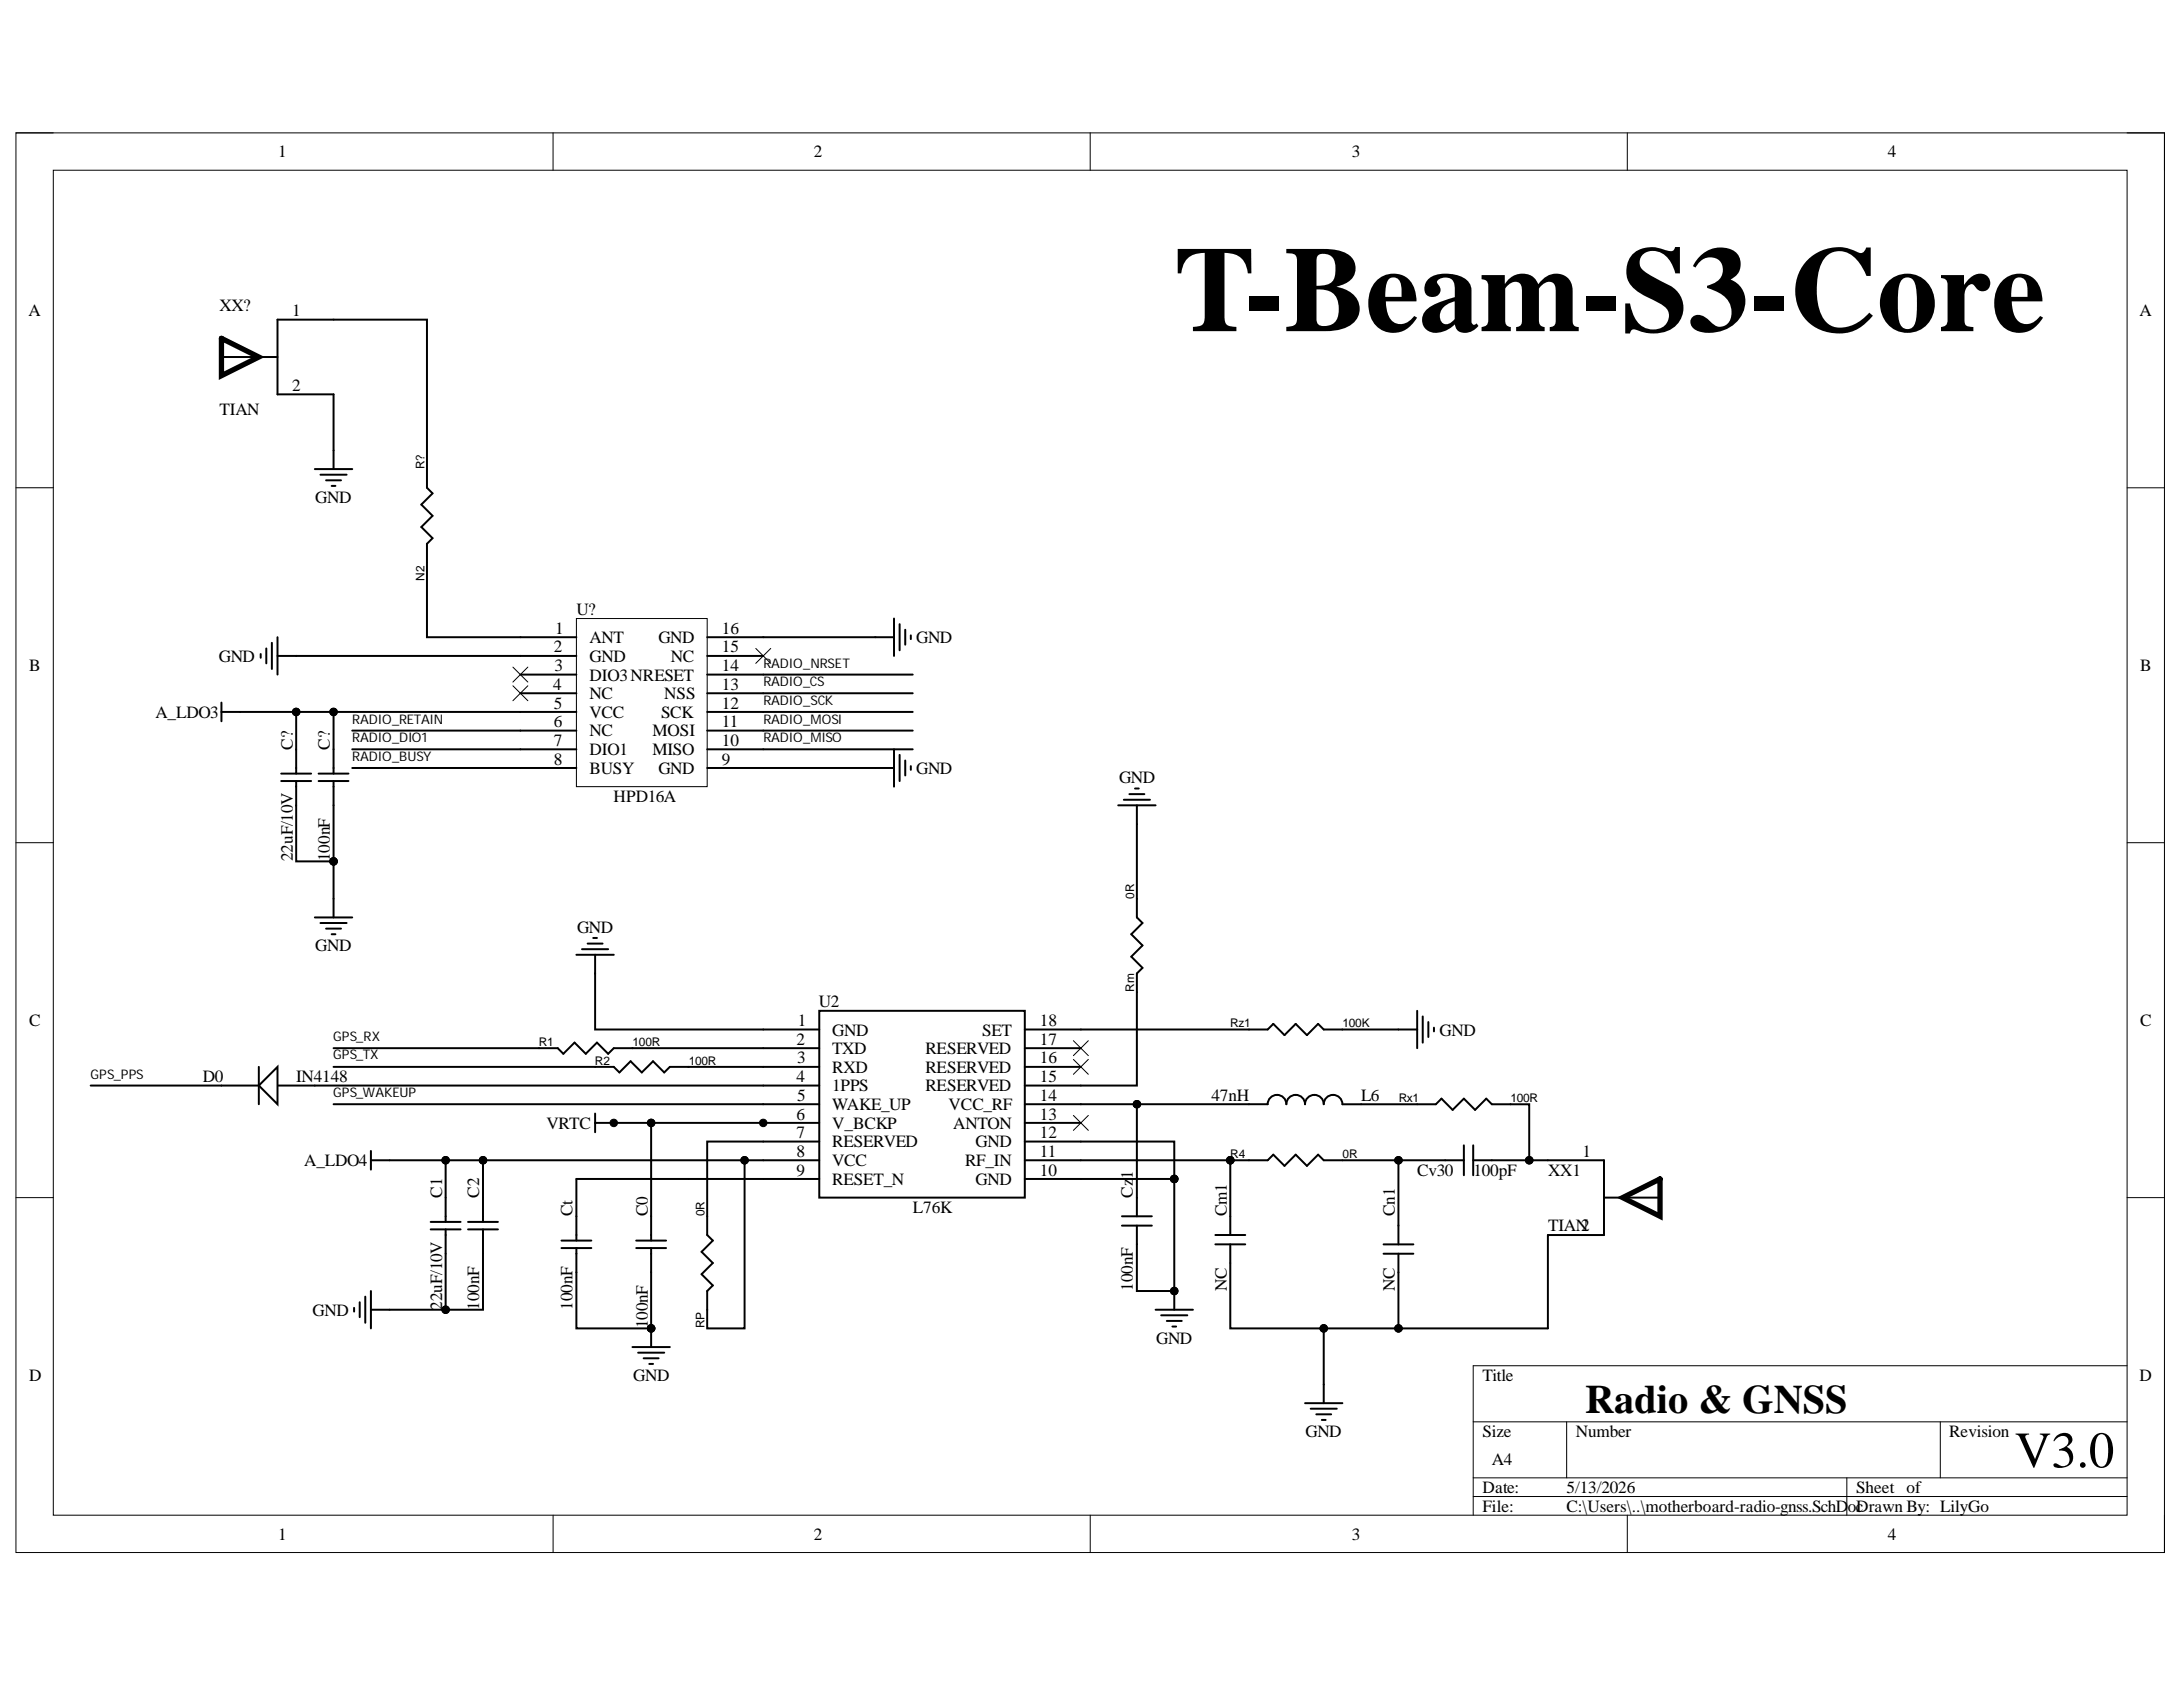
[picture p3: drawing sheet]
<svg xmlns="http://www.w3.org/2000/svg" width="279mm" height="216mm" viewBox="0 0 279 216" stroke-linecap="round" stroke-linejoin="round" font-family="sans-serif">
<defs><g id="words">
<text font-size="15.6" x="150.3" y="42.4">T-Beam-S3-Core</text>
<text font-size="6.5" x="257.9" y="187.8">V3.0</text>
<text font-size="5.2" x="202.9" y="180.8">Radio &amp; GNSS</text>
<g font-size="2.2">
<text x="35.6" y="20.1">1</text>
<text x="104.1" y="20.1">2</text>
<text x="173" y="20.1">3</text>
<text x="241.6" y="20.1">4</text>
<text x="3.6" y="40.4">A</text>
<text x="28.1" y="39.8">XX?</text>
<text x="37.4" y="40.4">1</text>
<text x="273.9" y="40.4">A</text>
<text x="28.1" y="53.1">TIAN</text>
<text x="37.4" y="50.1">2</text>
<text x="40.4" y="64.4">GND</text>
<text x="70.9" y="83.5">2</text>
<text x="71.1" y="81.1">1</text>
<text x="73.8" y="78.8">U?</text>
<text x="75.5" y="82.3">ANT</text>
<text x="84.3" y="82.3">GND</text>
<text x="92.4" y="83.5">15</text>
<text x="92.4" y="81.1">16</text>
<text x="117.3" y="82.3">GND</text>
<text x="3.7" y="85.9">B</text>
<text x="28" y="84.7">GND</text>
<text x="70.8" y="88.3">4</text>
<text x="71" y="85.9">3</text>
<text x="75.5" y="84.7">GND</text>
<text x="75.5" y="87.1">DIO3NRESET</text>
<text x="75.5" y="89.5">NC</text>
<text x="85" y="89.5">NSS</text>
<text x="85.9" y="84.7">NC</text>
<text x="92.4" y="88.3">13</text>
<text x="92.4" y="85.9">14</text>
<text x="273.9" y="85.9">B</text>
<text x="19.9" y="91.9">A_LDO3</text>
<text x="37.5" y="95.9" transform="rotate(-90 37.5 95.9)">C?</text>
<text x="42.2" y="95.9" transform="rotate(-90 42.2 95.9)">C?</text>
<text x="70.9" y="90.7">5</text>
<text x="70.9" y="93">6</text>
<text x="70.9" y="95.5">7</text>
<text x="75.5" y="91.9">VCC</text>
<text x="75.5" y="94.2">NC</text>
<text x="83.5" y="94.2">MOSI</text>
<text x="84.6" y="91.9">SCK</text>
<text x="92.4" y="95.5">10</text>
<text x="92.4" y="93">11</text>
<text x="92.4" y="90.7">12</text>
<text x="70.9" y="97.9">8</text>
<text x="75.5" y="96.7">DIO1</text>
<text x="75.5" y="99.1">BUSY</text>
<text x="83.5" y="96.7">MISO</text>
<text x="84.3" y="99.1">GND</text>
<text x="92.4" y="97.9">9</text>
<text x="117.3" y="99.1">GND</text>
<text x="143.2" y="100.2">GND</text>
<text x="78.5" y="102.6">HPD16A</text>
<text x="37.5" y="110.2" transform="rotate(-90 37.5 110.2)">22uF/10V</text>
<text x="42.2" y="110.2" transform="rotate(-90 42.2 110.2)">100nF</text>
<text x="73.9" y="119.4">GND</text>
<text x="40.4" y="121.7">GND</text>
<text x="3.7" y="131.4">C</text>
<text x="102.1" y="131.4">1</text>
<text x="104.8" y="128.9">U2</text>
<text x="133.1" y="131.4">18</text>
<text x="273.9" y="131.4">C</text>
<text x="101.9" y="133.7">2</text>
<text x="102" y="136.1">3</text>
<text x="106.5" y="132.5">GND</text>
<text x="106.5" y="134.9">TXD</text>
<text x="106.5" y="137.3">RXD</text>
<text x="118.4" y="137.3">RESERVED</text>
<text x="118.4" y="134.9">RESERVED</text>
<text x="125.7" y="132.5">SET</text>
<text x="133.1" y="136.1">16</text>
<text x="133.1" y="133.7">17</text>
<text x="184.3" y="132.5">GND</text>
<text x="26" y="138.5">D0</text>
<text x="37.9" y="138.5">IN4148</text>
<text x="101.9" y="138.5">4</text>
<text x="101.9" y="143.3">6</text>
<text x="102" y="140.9">5</text>
<text x="106.5" y="139.7">1PPS</text>
<text x="106.5" y="142.1">WAKE_UP</text>
<text x="118.4" y="139.7">RESERVED</text>
<text x="121.4" y="142.1">VCC_RF</text>
<text x="133.1" y="143.3">13</text>
<text x="133.1" y="140.9">14</text>
<text x="133.1" y="138.5">15</text>
<text x="155.1" y="140.9">47nH</text>
<text x="174.2" y="140.9">L6</text>
<text x="38.9" y="149.2">A_LDO4</text>
<text x="70" y="144.5">VRTC</text>
<text x="101.9" y="145.7">7</text>
<text x="101.9" y="148">8</text>
<text x="106.5" y="144.5">V_BCKP</text>
<text x="106.5" y="146.8">RESERVED</text>
<text x="106.5" y="149.2">VCC</text>
<text x="122" y="144.5">ANTON</text>
<text x="123.5" y="149.2">RF_IN</text>
<text x="124.9" y="146.8">GND</text>
<text x="133.1" y="148">11</text>
<text x="133.1" y="145.7">12</text>
<text x="202.5" y="148">1</text>
<text x="56.6" y="153.3" transform="rotate(-90 56.6 153.3)">C1</text>
<text x="61.3" y="153.3" transform="rotate(-90 61.3 153.3)">C2</text>
<text x="73.3" y="155.6" transform="rotate(-90 73.3 155.6)">Ct</text>
<text x="82.9" y="155.6" transform="rotate(-90 82.9 155.6)">C0</text>
<text x="101.9" y="150.5">9</text>
<text x="106.5" y="151.7">RESET_N</text>
<text x="116.8" y="155.2">L76K</text>
<text x="124.9" y="151.7">GND</text>
<text x="133.1" y="150.5">10</text>
<text x="145" y="153.3" transform="rotate(-90 145 153.3)">Cz1</text>
<text x="157" y="155.6" transform="rotate(-90 157 155.6)">Cm1</text>
<text x="178.5" y="155.6" transform="rotate(-90 178.5 155.6)">Cn1</text>
<text x="181.4" y="150.5">Cv30</text>
<text x="188.6" y="150.5">100pF</text>
<text x="198.1" y="150.5">XX1</text>
<text x="198.1" y="157.6">TIAN2</text>
<text x="56.6" y="167.6" transform="rotate(-90 56.6 167.6)">22uF/10V</text>
<text x="61.3" y="167.6" transform="rotate(-90 61.3 167.6)">100nF</text>
<text x="73.3" y="167.6" transform="rotate(-90 73.3 167.6)">100nF</text>
<text x="145" y="165.2" transform="rotate(-90 145 165.2)">100nF</text>
<text x="157" y="165.2" transform="rotate(-90 157 165.2)">NC</text>
<text x="178.5" y="165.2" transform="rotate(-90 178.5 165.2)">NC</text>
<text x="40" y="168.4">GND</text>
<text x="82.9" y="170" transform="rotate(-90 82.9 170)">100nF</text>
<text x="148" y="172">GND</text>
<text x="3.7" y="176.8">D</text>
<text x="81" y="176.8">GND</text>
<text x="189.8" y="176.8">Title</text>
<text x="273.9" y="176.8">D</text>
<text x="167.1" y="183.9">GND</text>
<text x="189.8" y="183.9">Size</text>
<text x="201.7" y="183.9">Number</text>
<text x="249.5" y="183.9">Revision</text>
<text x="189.8" y="191.1">Date:</text>
<text x="190.9" y="187.5">A4</text>
<text x="200.5" y="191.1">5/13/2026</text>
<text x="237.6" y="191.1">Sheet of</text>
<text x="35.6" y="197.1">1</text>
<text x="104.1" y="197.1">2</text>
<text x="173" y="197.1">3</text>
<text x="189.8" y="193.4">File:</text>
<text x="200.5" y="193.4">C:\Users\..\motherboard-radio-gnss.SchD</text>
<text x="236.5" y="193.4">ocDrawn By: LilyGo</text>
<text x="241.6" y="197.1">4</text>
</g>
<g font-size="1.7">
<text x="97.7" y="87.8">RADIO_CS</text>
<text x="97.7" y="85.4">RADIO_NRSET</text>
<text x="45.1" y="95">RADIO_DIO1</text>
<text x="45.1" y="92.6">RADIO_RETAIN</text>
<text x="97.7" y="90.2">RADIO_SCK</text>
<text x="97.7" y="92.6">RADIO_MOSI</text>
<text x="97.7" y="95">RADIO_MISO</text>
<text x="45.1" y="97.4">RADIO_BUSY</text>
<text x="42.6" y="133.2">GPS_RX</text>
<text x="42.6" y="135.6">GPS_TX</text>
<text x="11.6" y="138">GPS_PPS</text>
<text x="42.6" y="140.4">GPS_WAKEUP</text>
</g>
<g font-size="1.5">
<text x="54.3" y="60.1" transform="rotate(-90 54.3 60.1)">R?</text>
<text x="54.3" y="74.4" transform="rotate(-90 54.3 74.4)">N2</text>
<text x="145.2" y="115" transform="rotate(-90 145.2 115)">0R</text>
<text x="145.2" y="127" transform="rotate(-90 145.2 127)">Rm</text>
<text x="157.4" y="131.4">Rz1</text>
<text x="171.8" y="131.4">100K</text>
<text x="68.9" y="133.9">R1</text>
<text x="76.1" y="136.3">R2</text>
<text x="81" y="133.9">100R</text>
<text x="88.2" y="136.3">100R</text>
<text x="179" y="141">Rx1</text>
<text x="193.3" y="141">100R</text>
<text x="157.4" y="148.2">R4</text>
<text x="171.8" y="148.2">0R</text>
<text x="90.2" y="155.6" transform="rotate(-90 90.2 155.6)">0R</text>
<text x="90.2" y="170" transform="rotate(-90 90.2 170)">RP</text>
</g>
</g></defs>
<path d="M2 17h275v181.7h-275z" fill="none" stroke="#000" stroke-width=".13"/>
<path d="M6.8 21.8h265.4v172.1h-265.4z" fill-rule="evenodd" fill="#fff"/>
<g fill="none" stroke="#000" stroke-width=".13">
<path d="M2 17h4.8M70.8 17v4.8M139.5 17v4.8M208.3 17v4.8M272.2 17h4.8v4.8M6.8 21.8h265.4v172.1h-265.4zM2 62.4h4.8M272.2 62.4h4.8M2 107.8h4.8M272.2 107.8h4.8M2 153.3h4.8M272.2 153.3h4.8"/>
<path d="M272.2 174.8h-83.6v19.1M70.8 193.9v4.8M139.5 193.9v4.8M188.6 182h83.6M188.6 189.1h83.6M188.6 191.5h83.6M200.5 182v7.1M208.3 193.9v4.8M236.4 189.1v4.8M248.3 182v7.1M277 193.9v4.8"/>
<circle cx="179" cy="148.5" r=".48"/>
</g>
<circle cx="179" cy="148.5" r=".48" fill="#000"/>
<path d="M104.9 129.4h26.3v23.9h-26.3z" fill-rule="evenodd" fill="#fff"/>
<g fill="none" stroke="#000" stroke-width=".25">
<path d="M143.1 103.1h4.8M143.8 102.4h3.4M144.6 101.6h1.9M145.3 100.9h.5M145.5 103.1v2.4M145.5 115v2.4l.7 .7-1.4 1.5 1.4 1.4-1.4 1.4 1.4 1.5-.7 .7v2.4M28.3 138.9h4.8M35.5 138.9h4.8M69 134.1h2.4l.7 .8 1.4-1.5 1.5 1.5 1.4-1.5 1.4 1.5 .8-.8h2.3M73.8 122.2h4.8M74.5 121.5h3.3M75.2 120.8h1.9"/>
<path d="M75.9 120h.5M76.2 136.5h2.4l.7 .8 1.4-1.5 1.4 1.5 1.5-1.5 1.4 1.5 .7-.8h2.4M76.2 122.2v2.4M97.7 131.8h7.2M97.7 134.1h7.2M97.7 136.5h7.2M97.7 138.9h7.2M104.9 129.4h26.3v23.9h-26.3zM131.2 131.8h7.1M131.2 134.1h7.1M131.2 136.5h7.1M131.2 138.9h7.1"/>
<path d="M159.9 131.8h2.3l.8-.8 1.4 1.5 1.4-1.5 1.5 1.5 1.4-1.5 .7 .8h2.4M179 131.8h2.4M181.4 129.4v4.7M182.1 130.1v3.3M182.8 130.8v1.9M183.5 131.5v.5M47.5 148.5h2.4M47.5 147.3v2.4M55.1 157.3h3.9M55.1 156.4h3.9M57 153.3v3.1M57 157.3v3.1"/>
<path d="M59.9 157.3h3.8M59.9 156.4h3.8M61.8 153.3v3.1M61.8 157.3v3.1M71.9 159.7h3.8M71.9 158.8h3.8M73.8 155.7v3.1M73.8 159.7v3.1M76.2 143.7h2.4M76.2 142.5v2.4M81.4 159.7h3.9M81.4 158.8h3.9"/>
<path d="M83.3 155.7v3.1M83.3 159.7v3.1M90.5 155.7v2.4l.7 .7-1.4 1.4 1.4 1.4-1.4 1.5 1.4 1.4-.7 .7v2.4M97.7 141.3h7.2M97.7 143.7h7.2M97.7 146.1h7.2M97.7 148.5h7.2M97.7 150.9h7.2M131.2 141.3h7.1M131.2 143.7h7.1M131.2 146.1h7.1M131.2 148.5h7.1"/>
<path d="M131.2 150.9h7.1M143.6 155.7h3.8M143.6 156.9h3.8M145.5 153.3v2.4M145.5 156.9v2.3M155.6 158.1h3.8M155.6 159.2h3.8M157.5 155.7v2.4M157.5 159.2v2.4M159.9 141.3h2.3a1.19 1.19 0 0 1 1.2-1.2 1.19 1.19 0 0 1 1.2 1.2 1.19 1.19 0 0 1 1.2-1.2 1.19 1.19 0 0 1 1.2 1.2 1.2 1.2 0 0 1 1.2-1.2 1.2 1.2 0 0 1 1.2 1.2 1.19 1.19 0 0 1 1.2-1.2 1.19 1.19 0 0 1 1.2 1.2h2.4M159.9 148.5h2.3l.8-.7 1.4 1.4 1.4-1.4 1.5 1.4 1.4-1.4 .7 .7h2.4M177.1 159.3h3.8"/>
<path d="M179 156.9v2.4M181.4 141.3h2.4l.7-.7 1.4 1.4 1.5-1.4 1.4 1.4 1.4-1.4 .7 .7h2.4M185 148.5h2.4M187.4 146.6v3.8M188.6 148.5h2.3M188.6 146.6v3.8M198.1 148.5h7.2v9.6h-7.2M205.3 153.3h7.2M45.3 167.4v.5M46 166.7v1.9M46.8 165.9v3.4M47.5 165.2v4.8"/>
<path d="M47.5 167.6h2.4M80.9 172.4h4.8M81.7 173.1h3.3M82.4 173.8h1.9M83.1 174.6h.5M83.3 170v2.4M147.9 167.6h4.8M148.6 168.3h3.4M149.3 169.1h2M150.1 169.8h.4M150.3 165.2v2.4M167 179.6h4.8"/>
<path d="M169.4 177.2v2.4M177.1 160.4h3.8M179 160.4v2.4M167.8 180.3h3.3M168.5 181h1.9M169.2 181.7h.5"/>
</g>
<g fill="none" stroke="#000" stroke-width=".13">
<path d="M137.4 135.6l1.9 1.9M137.4 133.2l1.9 1.9M139.3 135.6l-1.9 1.9M139.3 133.2l-1.9 1.9M137.4 142.8l1.9 1.9M139.3 142.8l-1.9 1.9"/>
<circle cx="78.6" cy="143.7" r=".48"/>
<circle cx="97.7" cy="143.7" r=".48"/>
<circle cx="157.5" cy="148.5" r=".48"/>
<circle cx="179" cy="148.5" r=".48"/>
<circle cx="83.3" cy="170" r=".48"/>
<circle cx="150.3" cy="165.2" r=".48"/>
</g>
<g fill="#000">
<circle cx="78.6" cy="143.7" r=".48"/>
<circle cx="97.7" cy="143.7" r=".48"/>
<circle cx="157.5" cy="148.5" r=".48"/>
<circle cx="179" cy="148.5" r=".48"/>
<circle cx="83.3" cy="170" r=".48"/>
<circle cx="150.3" cy="165.2" r=".48"/>
</g>
<path d="M207.7 153.3l4.8-2.4v4.8z" fill="none" stroke="#000" stroke-width=".68"/>
<path d="M33.1 138.9l2.4-2.4v4.8z" fill="#fff"/>
<g fill="none" stroke="#000" stroke-width=".25">
<path d="M145.5 105.5v9.5M11.6 138.9h16.7M33.1 138.9l2.4-2.4v4.8zM33.1 136.5v4.8M40.3 138.9h57.4M42.7 136.5h33.5M42.7 134.1h26.3M76.2 124.6v7.2h21.5M80.9 134.1h16.8M88.1 136.5h9.6M138.3 131.8h21.6M145.5 127v11.9h-7.2"/>
<path d="M171.8 131.8h7.2M42.7 141.3h55M49.9 148.5h47.8M57 148.5v4.8M61.8 148.5v4.8M78.6 143.7h19.1M83.3 143.7v12M95.3 148.5v21.5h-4.8v-2.4M97.7 146.1h-7.2v9.6M97.7 150.9h-23.9v4.8M138.3 148.5h21.6M138.3 141.3h21.6"/>
<path d="M138.3 146.1h12v4.8M138.3 150.9h12M145.5 141.3v12M150.3 150.9v14.3h-4.8v-6M157.5 148.5v7.2M171.8 148.5h13.2M174.2 141.3h7.2M179 148.5v8.4M190.9 148.5h7.2M193.3 141.3h2.4v7.2M198.1 158.1v11.9h-19.1v-7.2M49.9 167.6h7.1"/>
<path d="M57 160.4v7.2h4.8v-7.2M73.8 162.8v7.2h9.5v-7.2M157.5 161.6v8.4h21.5M169.4 170v7.2"/>
</g>
<g fill="#000">
<circle cx="57" cy="148.5" r=".48"/>
<circle cx="61.8" cy="148.5" r=".48"/>
<circle cx="83.3" cy="143.7" r=".48"/>
<circle cx="95.3" cy="148.5" r=".48"/>
<circle cx="145.5" cy="141.3" r=".48"/>
<circle cx="150.3" cy="150.9" r=".48"/>
<circle cx="157.5" cy="148.5" r=".48"/>
<circle cx="195.7" cy="148.5" r=".48"/>
<circle cx="57" cy="167.6" r=".48"/>
<circle cx="83.3" cy="170" r=".48"/>
<circle cx="150.3" cy="165.2" r=".48"/>
<circle cx="169.4" cy="170" r=".48"/>
<circle cx="179" cy="170" r=".48"/>
</g>
<g fill="none" stroke="#000" stroke-width=".13">
<circle cx="57" cy="148.5" r=".48"/>
<circle cx="61.8" cy="148.5" r=".48"/>
<circle cx="83.3" cy="143.7" r=".48"/>
<circle cx="95.3" cy="148.5" r=".48"/>
<circle cx="145.5" cy="141.3" r=".48"/>
<circle cx="150.3" cy="150.9" r=".48"/>
<circle cx="157.5" cy="148.5" r=".48"/>
<circle cx="195.7" cy="148.5" r=".48"/>
<circle cx="57" cy="167.6" r=".48"/>
<circle cx="83.3" cy="170" r=".48"/>
<circle cx="150.3" cy="165.2" r=".48"/>
<circle cx="169.4" cy="170" r=".48"/>
<circle cx="179" cy="170" r=".48"/>
</g>
<path d="M73.8 79.2h16.7v21.5h-16.7z" fill-rule="evenodd" fill="#fff"/>
<g fill="none" stroke="#000" stroke-width=".13">
<path d="M73.8 79.2h16.7v21.5h-16.7zM65.6 87.8l2 1.9M65.6 85.4l2 1.9M67.6 87.8l-2 1.9M67.6 85.4l-2 1.9M96.7 83l1.9 1.9M98.6 83l-1.9 1.9"/>
<circle cx="37.9" cy="91.1" r=".48"/>
<circle cx="42.7" cy="91.1" r=".48"/>
<circle cx="42.7" cy="110.2" r=".48"/>
</g>
<g fill="none" stroke="#000" stroke-width=".25">
<path d="M28.3 45.7h7.2M40.3 60h4.8M41 60.8h3.4M41.7 61.5h1.9M42.4 62.2h.5M42.7 60v-9.5h-7.2v-9.6h19.1v21.5l.8 .7-1.5 1.5 1.5 1.4-1.5 1.4 1.5 1.5-.8 .7v11.9h19.2M114.4 79.2v4.7M115.1 79.9v3.3M28.3 91.1h45.5M28.3 89.9v2.4M33.4 83.7v.5M34.1 83v1.9"/>
<path d="M34.8 82.3v3.3M35.5 83.9h38.3M35.5 81.5v4.8M36 99h3.8M36 100h3.8M37.9 100v10.2h4.8M37.9 91.1v7.9M40.8 99h3.8M40.8 100h3.8M42.7 91.1v7.9M42.7 100v17.4M45.1 93.5h28.7"/>
<path d="M45.1 95.9h28.7M45.1 98.3h28.7M66.6 86.3h7.2M66.6 88.7h7.2M90.5 81.5h23.9M90.5 83.9h7.2M90.5 86.3h26.3M90.5 88.7h26.3M90.5 91.1h26.3M90.5 93.5h26.3M90.5 95.9h26.3M90.5 98.3h23.9"/>
<path d="M114.4 95.9v4.8M115.1 96.6v3.4M115.9 80.6v1.9M115.9 97.3v1.9M116.6 81.3v.5M116.6 98v.5M40.3 117.4h4.8M41 118.1h3.4M41.7 118.8h1.9M42.4 119.6h.5"/>
</g>
<g fill="#000">
<circle cx="37.9" cy="91.1" r=".48"/>
<circle cx="42.7" cy="91.1" r=".48"/>
<circle cx="42.7" cy="110.2" r=".48"/>
</g>
<path d="M28.3 43.3l4.8 2.4-4.8 2.4z" fill="none" stroke="#000" stroke-width=".68"/>
<use href="#words"/>
</svg>
